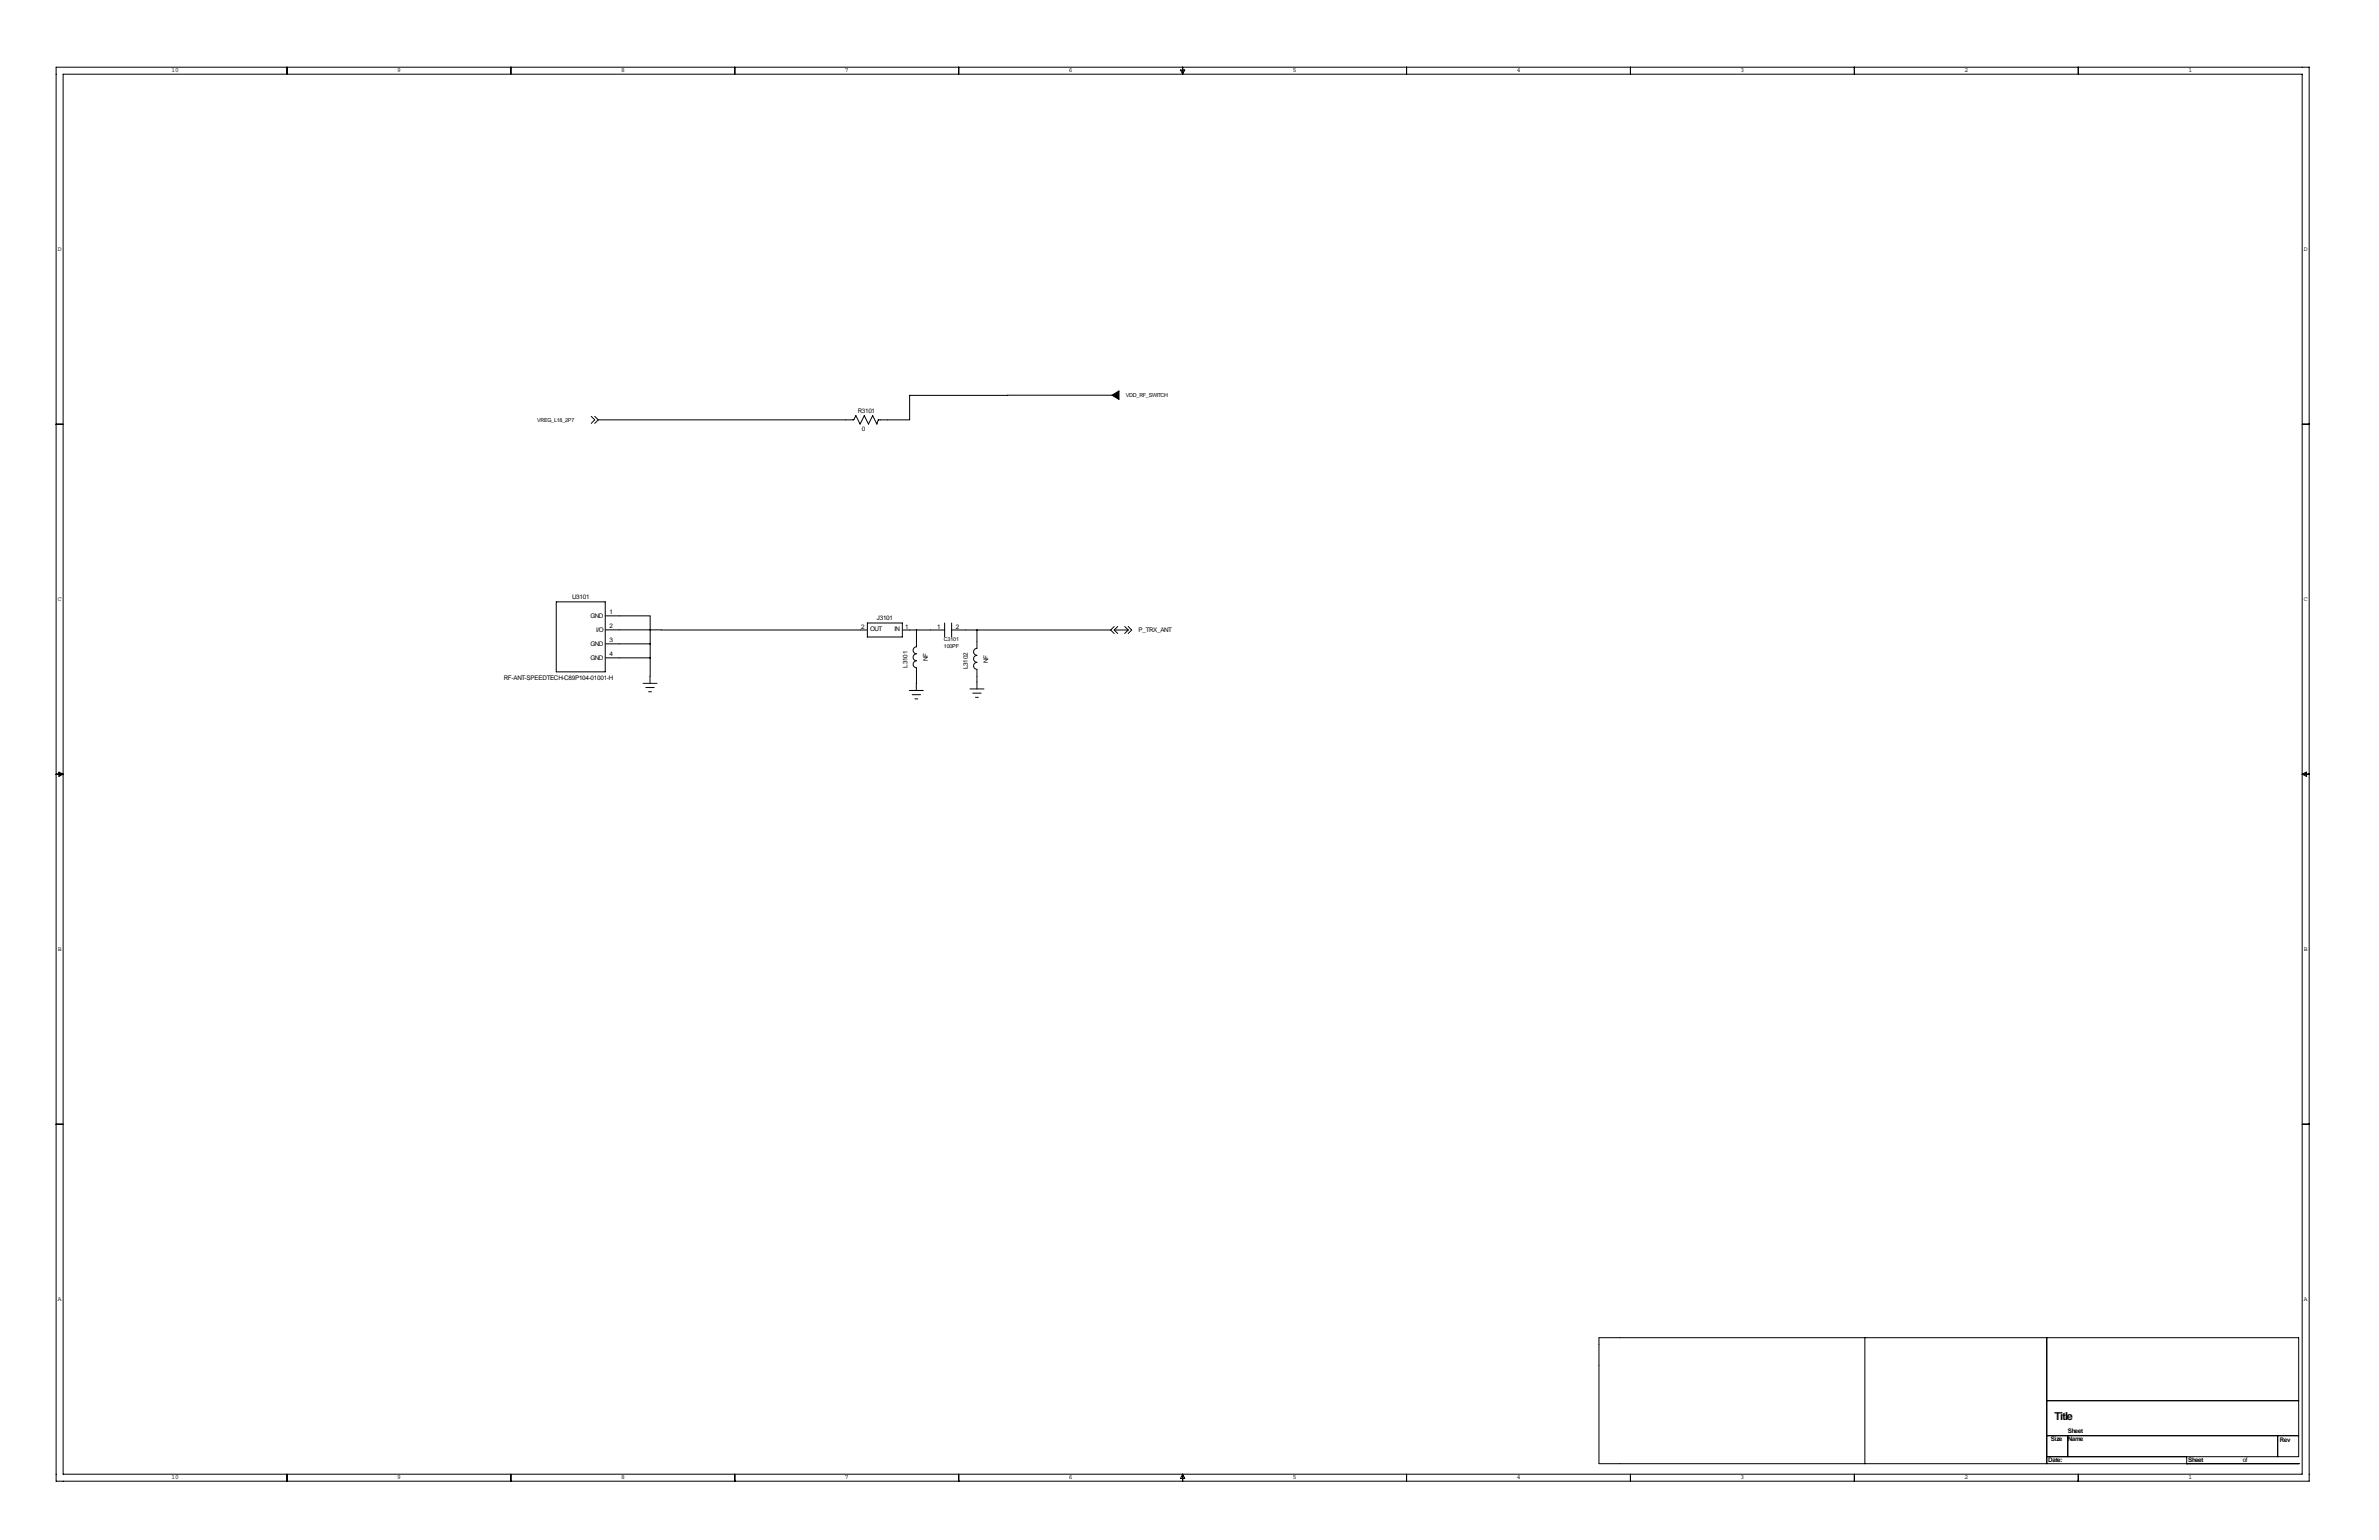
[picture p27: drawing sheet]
<svg xmlns="http://www.w3.org/2000/svg" width="864mm" height="559mm" viewBox="0 0 864 559" stroke-linecap="round" stroke-linejoin="round" font-family="sans-serif">
<defs><g id="words">
<text font-size="4" x="745.8" y="515.4">Title</text>
<g font-size="2.3">
<text x="62.2" y="26.3">10</text>
<text x="144.2" y="26.3">9</text>
<text x="225.5" y="26.3">8</text>
<text x="306.7" y="26.3">7</text>
<text x="388" y="26.3">6</text>
<text x="469.3" y="26.3">5</text>
<text x="550.6" y="26.3">4</text>
<text x="631.9" y="26.3">3</text>
<text x="713.1" y="26.3">2</text>
<text x="794.4" y="26.3">1</text>
<text x="21" y="91.1">D</text>
<text x="836.3" y="91.1">D</text>
<text x="311.4" y="149.8">R3101</text>
<text x="312.9" y="156.4">0</text>
<text x="21" y="218.1">C</text>
<text x="207.7" y="217.4">U3101</text>
<text x="836.3" y="218.1">C</text>
<text x="214.3" y="224.2">GND</text>
<text x="221.2" y="223">1</text>
<text x="318.3" y="225">J3101</text>
<text x="216.4" y="229.3">I/O</text>
<text x="221.2" y="228">2</text>
<text x="221.2" y="233.1">3</text>
<text x="312.7" y="228.3">2</text>
<text x="315.9" y="229.1">OUT</text>
<text x="324.7" y="229.1">IN</text>
<text x="328.6" y="228.3">1</text>
<text x="340.2" y="228.1">1</text>
<text x="347" y="228.1">2</text>
<text x="413.3" y="229.3">P_TRX_ANT</text>
<text x="214.3" y="234.4">GND</text>
<text x="214.3" y="239.5">GND</text>
<text x="221.2" y="238.2">4</text>
<text x="336.8" y="239.9" transform="rotate(-90 336.8 239.9)">NF</text>
<text x="329.4" y="242.2" transform="rotate(-90 329.4 242.2)">L3101</text>
<text x="351.3" y="242.8" transform="rotate(-90 351.3 242.8)">L3102</text>
<text x="358.7" y="240.4" transform="rotate(-90 358.7 240.4)">NF</text>
<text x="182.9" y="246.6">RF-ANT-SPEEDTECH-C89P104-01001-H</text>
<text x="21" y="345.1">B</text>
<text x="836.3" y="345.1">B</text>
<text x="21" y="472.1">A</text>
<text x="836.3" y="472.1">A</text>
<text x="750.6" y="519.8">Sheet</text>
<text x="744.5" y="523">Size</text>
<text x="750.6" y="522.7">Name</text>
<text x="827.6" y="523.2">Rev</text>
<text x="743.5" y="530.4">Date:</text>
<text x="794.3" y="530.4">Sheet</text>
<text x="814.1" y="530.4">of</text>
<text x="62.2" y="536.8">10</text>
<text x="144.2" y="536.8">9</text>
<text x="225.5" y="536.8">8</text>
<text x="306.7" y="536.8">7</text>
<text x="388" y="536.8">6</text>
<text x="469.3" y="536.8">5</text>
<text x="550.6" y="536.8">4</text>
<text x="631.9" y="536.8">3</text>
<text x="713.1" y="536.8">2</text>
<text x="794.4" y="536.8">1</text>
</g>
<g font-size="2">
<text x="408.6" y="144.2">VDD_RF_SWITCH</text>
<text x="195" y="153.1">VREG_L18_2P7</text>
<text x="342.6" y="232.7">C3101</text>
<text x="342.6" y="235">100PF</text>
</g>
</g></defs>
<g fill="none" stroke="#000" stroke-width=".36">
<path d="M20.4 24.4h817.9v513.1h-817.9zM22.9 26.9h812.8v508h-812.8zM104.2 24.4v2.5M185.5 24.4v2.5M266.8 24.4v2.5M348 24.4v2.5M428.5 25.4h1.6l-.8 1.5zM429.3 24.4v2.5M510.6 24.4v2.5M591.9 24.4v2.5M673.2 24.4v2.5M754.4 24.4v2.5"/>
<path d="M20.4 153.9h2.5M214.6 151.1l1.3 1.2-1.3 1.3M215.9 151.1l1.3 1.2M217.2 152.3l-1.3 1.3M403.7 143.4l-73.5 .1v8.8h-11.4l-.5 1.6-1.5-3.1-1.5 3.1-1.6-3.1-1.5 3.1-1.5-3.1-.8 1.5h-92.7M835.7 153.9h2.6M201.9 218.4h17.8v25.4h-17.8zM219.7 228.5l95.2 .1M219.7 223.5h16.3v10.1M219.7 233.6h16.3M219.7 238.7h16.3M236 238.7v9.3"/>
<path d="M236 233.6v5.1M314.9 226.1h12.7v5h-12.7zM327.6 228.6h15.3M332.7 228.6v6.1a1.27 1.27 0 0 0-1.2 1.3 1.27 1.27 0 0 0 1.2 1.2 1.27 1.27 0 0 0-1.2 1.3 1.27 1.27 0 0 0 1.2 1.3 1.27 1.27 0 0 0-1.2 1.2 1.27 1.27 0 0 0 1.2 1.3l-.1 8.2M342.9 226.1v5M345.4 228.6h57.8M345.4 226.1v5M354.6 228.6v6.7a1.27 1.27 0 0 0-1.2 1.2 1.27 1.27 0 0 0 1.2 1.3 1.27 1.27 0 0 0-1.2 1.3 1.27 1.27 0 0 0 1.2 1.2 1.27 1.27 0 0 0-1.2 1.3 1.27 1.27 0 0 0 1.2 1.3v7.1M403.2 228.6l1.3 1.3M404.5 228.6h5M404.5 228.6l1.2 1.3M404.5 227.3l-1.3 1.3"/>
<path d="M405.7 227.3l-1.2 1.3M408.3 227.3l1.2 1.3M409.5 227.3l1.3 1.3-1.3 1.3M409.5 228.6l-1.2 1.3M233.4 248h5.1M234.4 249.5h3.1M235.5 251h1M330.1 250.5h5.1M331.1 252.1h3.1M332.1 253.6h1M352.1 250h5.1M353.1 251.5h3.1"/>
<path d="M354.1 253h1M20.4 280.9h2.5M21.4 280.2l1.5 .7-1.5 .8zM835.7 280.9h2.6M835.7 280.9l1.5-.7v1.5zM20.4 407.9h2.5M835.7 407.9h2.6M677 485.4v45.7M743 485.4v45.7M743 508.3h91.4M104.2 534.9v2.6M185.5 534.9v2.6"/>
<path d="M266.8 534.9v2.6M348 534.9v2.6M429.3 534.9v2.6M429.3 534.9l.8 1.5h-1.6zM510.6 534.9v2.6M591.9 534.9v2.6M673.2 534.9v2.6M743 528.6h91.4v-43.2h-254v45.7h254M743 521h91.4M750.6 521v7.6M754.4 534.9v2.6M793.8 531.1h.1"/>
<path d="M793.8 528.6v2.5M826.8 521v7.6M834.4 531.1h.1"/>
</g>
<path d="M403.7 143.4l2.5-1.5v3z" fill="#000" stroke="#000" stroke-width=".36"/>
<path d="M354.6 228.6a.05 .05 0 0 0 .1 0 .05 .05 0 0 0-.1 0z" fill="#000" stroke="#000" stroke-width=".51"/>
<use href="#words"/>
</svg>
